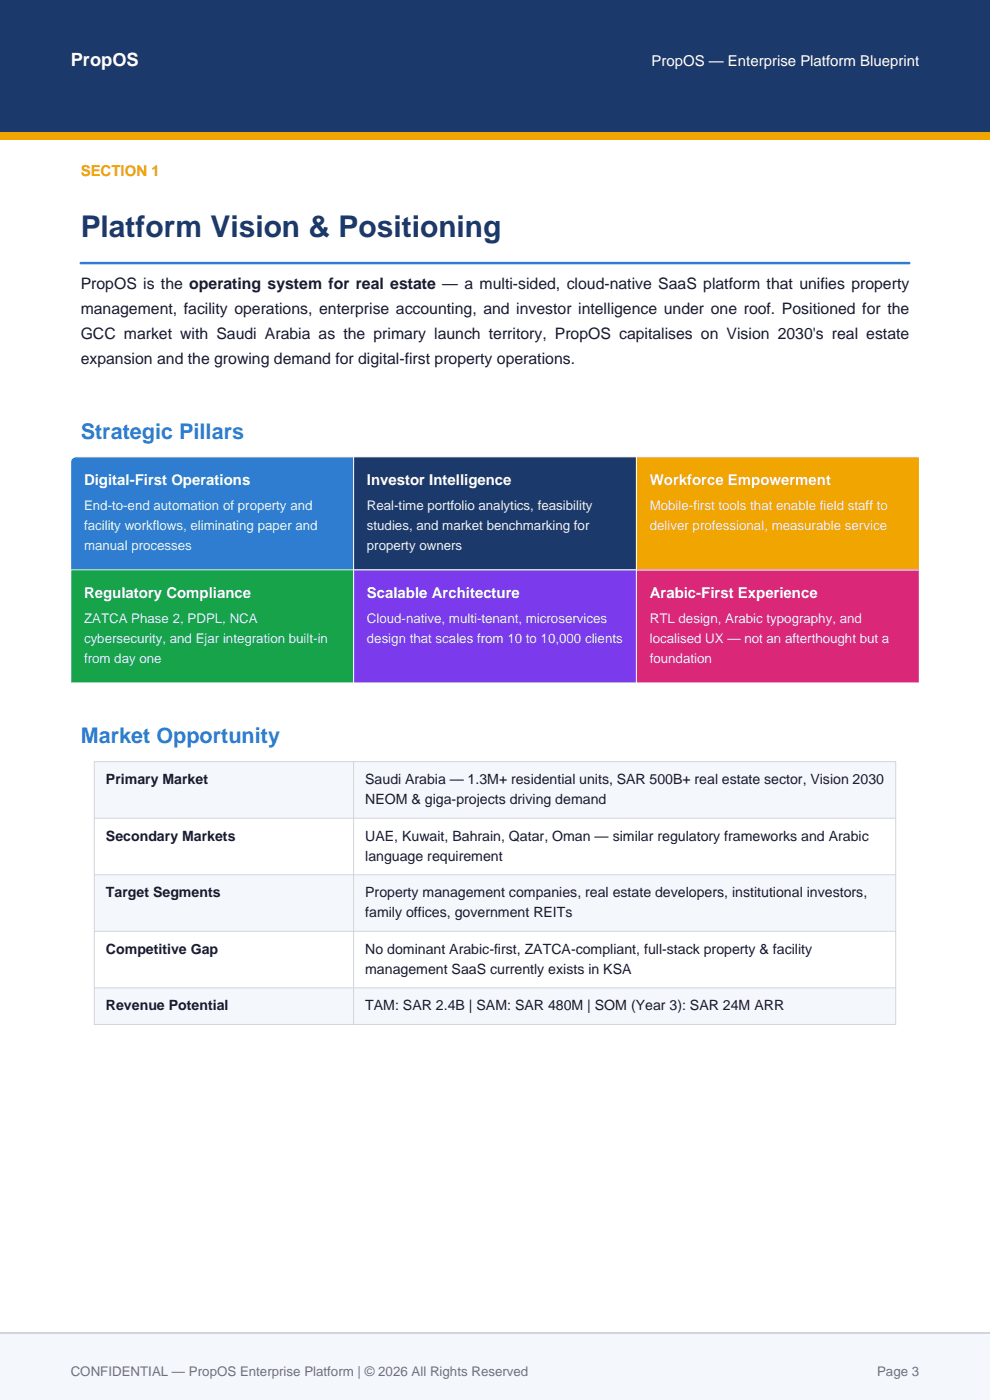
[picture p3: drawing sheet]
<svg xmlns="http://www.w3.org/2000/svg" width="210mm" height="297mm" viewBox="0 0 210 297" stroke-linecap="round" stroke-linejoin="round" font-family="sans-serif">
<defs><g id="words">
<text font-size="6.3" fill="#1b3a6b" x="17.1" y="50.3">Platform Vision &amp; Positioning</text>
<g font-size="4.6" fill="#2e7dd1">
<text x="17.1" y="93">Strategic Pillars</text>
<text x="17.1" y="157.7">Market Opportunity</text>
</g>
<text font-size="3.9" fill="#fff" x="15" y="14">PropOS</text>
<g font-size="3.4" fill="#1a1a2e">
<text x="17.1" y="61.3">PropOS is the operating system for real estate — a multi-sided, cloud-native SaaS platform that unifies property</text>
<text x="17.1" y="66.6">management, facility operations, enterprise accounting, and investor intelligence under one roof. Positioned for the</text>
<text x="17.1" y="71.9">GCC market with Saudi Arabia as the primary launch territory, PropOS capitalises on Vision 2030's real estate</text>
<text x="17.1" y="77.2">expansion and the growing demand for digital-first property operations.</text>
</g>
<g font-size="3.2" fill="#fff">
<text x="138.2" y="14">PropOS — Enterprise Platform Blueprint</text>
<text x="17.8" y="102.9">Digital-First Operations</text>
<text x="77.8" y="102.9">Investor Intelligence</text>
<text x="137.8" y="102.9">Workforce Empowerment</text>
<text x="17.8" y="126.9">Regulatory Compliance</text>
<text x="77.8" y="126.9">Scalable Architecture</text>
<text x="137.8" y="126.9">Arabic-First Experience</text>
</g>
<text font-size="3.2" fill="#f0a500" x="17.1" y="37.3">SECTION 1</text>
<g font-size="3" fill="#1a1a2e">
<text x="22.5" y="166.4">Primary Market</text>
<text x="77.5" y="166.4">Saudi Arabia — 1.3M+ residential units, SAR 500B+ real estate sector, Vision 2030</text>
<text x="77.5" y="170.6">NEOM &amp; giga-projects driving demand</text>
<text x="22.5" y="178.3">Secondary Markets</text>
<text x="77.5" y="178.3">UAE, Kuwait, Bahrain, Qatar, Oman — similar regulatory frameworks and Arabic</text>
<text x="77.5" y="182.6">language requirement</text>
<text x="22.5" y="190.3">Target Segments</text>
<text x="77.5" y="190.3">Property management companies, real estate developers, institutional investors,</text>
<text x="77.5" y="194.6">family offices, government REITs</text>
<text x="22.5" y="202.3">Competitive Gap</text>
<text x="77.5" y="202.3">No dominant Arabic-first, ZATCA-compliant, full-stack property &amp; facility</text>
<text x="77.5" y="206.6">management SaaS currently exists in KSA</text>
<text x="22.5" y="214.3">Revenue Potential</text>
<text x="77.5" y="214.3">TAM: SAR 2.4B | SAM: SAR 480M | SOM (Year 3): SAR 24M ARR</text>
</g>
<g font-size="2.8" fill="#e8f0fe">
<text x="17.8" y="108.2">End-to-end automation of property and</text>
<text x="17.8" y="112.4">facility workflows, eliminating paper and</text>
<text x="77.8" y="108.2">Real-time portfolio analytics, feasibility</text>
<text x="77.8" y="112.4">studies, and market benchmarking for</text>
<text x="137.8" y="108.2">Mobile-first tools that enable field staff to</text>
<text x="137.8" y="112.4">deliver professional, measurable service</text>
<text x="17.8" y="116.7">manual processes</text>
<text x="77.8" y="116.7">property owners</text>
<text x="17.8" y="132.2">ZATCA Phase 2, PDPL, NCA</text>
<text x="17.8" y="136.4">cybersecurity, and Ejar integration built-in</text>
<text x="77.8" y="132.2">Cloud-native, multi-tenant, microservices</text>
<text x="77.8" y="136.4">design that scales from 10 to 10,000 clients</text>
<text x="137.8" y="132.2">RTL design, Arabic typography, and</text>
<text x="137.8" y="136.4">localised UX — not an afterthought but a</text>
<text x="17.8" y="140.7">from day one</text>
<text x="137.8" y="140.7">foundation</text>
</g>
<g font-size="2.8" fill="#6b7280">
<text x="15" y="292">CONFIDENTIAL — PropOS Enterprise Platform | © 2026 All Rights Reserved</text>
<text x="186.1" y="292">Page 3</text>
</g>
</g></defs>
<path d="M0 0h210v28h-210z" fill-rule="evenodd" fill="#1b3a6b"/>
<path d="M0 28h210v1.5h-210z" fill-rule="evenodd" fill="#f0a500"/>
<path d="M0 283h210v14h-210z" fill-rule="evenodd" fill="#f4f7fc"/>
<path d="M0 282.9h210" fill="none" stroke="#d1d5db" stroke-width=".3"/>
<path d="M17.1 55.8h175.8" fill="none" stroke="#2e7dd1" stroke-width=".53"/>
<path d="M15 96.9h60v24h-60z" fill-rule="evenodd" fill="#2e7dd1"/>
<path d="M75 96.9h60v24h-60z" fill-rule="evenodd" fill="#1b3a6b"/>
<path d="M135 96.9h60v24h-60z" fill-rule="evenodd" fill="#f0a500"/>
<path d="M15 120.9h60v24h-60z" fill-rule="evenodd" fill="#16a34a"/>
<path d="M75 120.9h60v24h-60z" fill-rule="evenodd" fill="#7c3aed"/>
<path d="M135 120.9h60v24h-60z" fill-rule="evenodd" fill="#db2777"/>
<path d="M15.3 97.2l.8-.3h178.9v48h-180v-46.9zM75 96.9v48M135 96.9v48M15 120.9h180" fill="none" stroke="#fff" stroke-width=".21"/>
<path d="M20 161.6h55v55.7h-55z" fill-rule="evenodd" fill="#f4f7fc"/>
<path d="M75 161.6h115v55.7h-115z" fill-rule="evenodd" fill="#fff"/>
<path d="M20 161.6h170v12h-170z" fill-rule="evenodd" fill="#f4f7fc"/>
<path d="M20 173.6h170v12h-170z" fill-rule="evenodd" fill="#fff"/>
<path d="M20 185.6h170v12h-170z" fill-rule="evenodd" fill="#f4f7fc"/>
<path d="M20 197.6h170v12h-170z" fill-rule="evenodd" fill="#fff"/>
<path d="M20 209.6h170v7.7h-170z" fill-rule="evenodd" fill="#f4f7fc"/>
<path d="M20 161.6h170v55.7h-170zM20 173.6h170M75 161.6v55.7M20 185.6h170M20 197.6h170M20 209.6h170" fill="none" stroke="#d1d5db" stroke-width=".21"/>
<use href="#words"/>
</svg>
